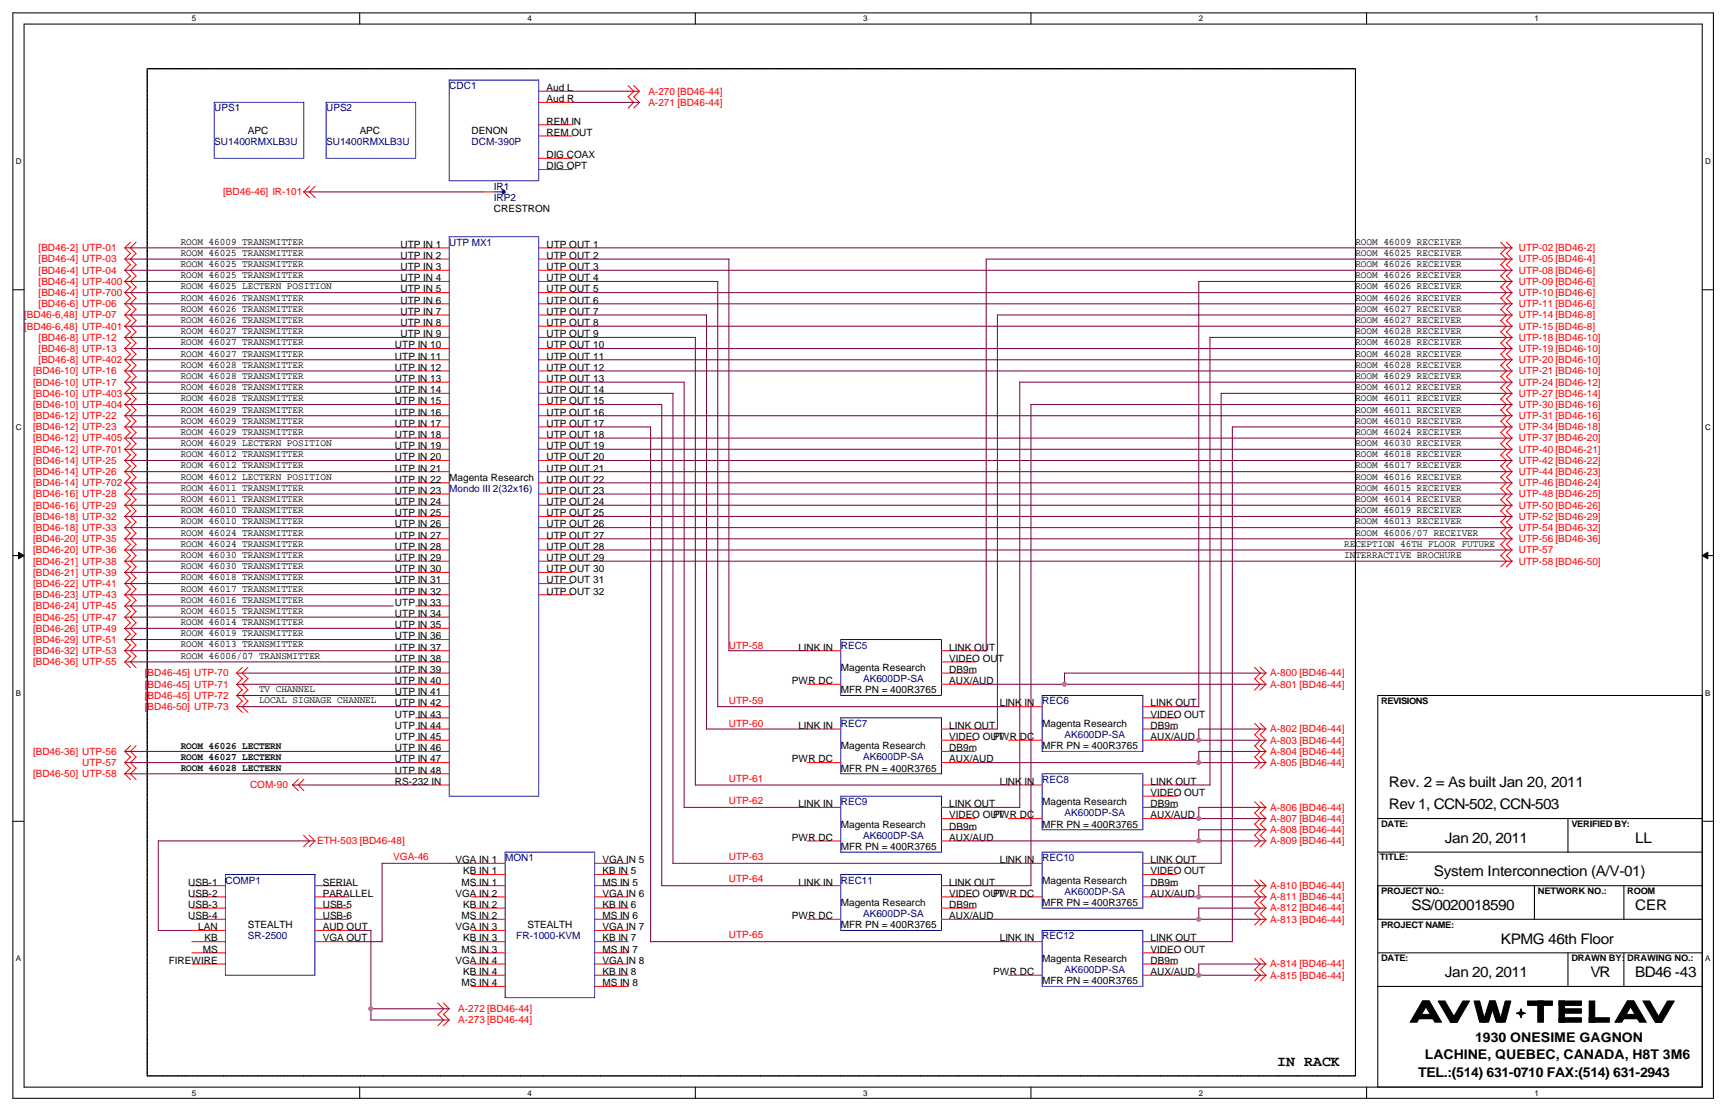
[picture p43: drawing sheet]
<svg xmlns="http://www.w3.org/2000/svg" width="864mm" height="559mm" viewBox="0 0 864 559" stroke-linecap="round" stroke-linejoin="round" font-family="sans-serif">
<defs><g id="words">
<g font-size="7.3">
<text x="694" y="393">Rev. 2 = As built Jan 20, 2011</text>
<text x="694" y="404">Rev 1, CCN-502, CCN-503</text>
<text x="722" y="421">Jan 20, 2011</text>
<text x="817" y="421">LL</text>
<text x="716" y="438">System Interconnection (A/V-01)</text>
<text x="705" y="454">SS/0020018590</text>
<text x="817" y="454">CER</text>
<text x="750" y="471">KPMG 46th Floor</text>
<text x="722" y="488">Jan 20, 2011</text>
<text x="794" y="488">VR</text>
<text x="817" y="488">BD46 -43</text>
<text x="638" y="532">IN RACK</text>
</g>
<g font-size="6.7">
<text x="737" y="520">1930 ONESIME GAGNON</text>
<text x="712" y="529">LACHINE, QUEBEC, CANADA, H8T 3M6</text>
<text x="708" y="538">TEL.:(514) 631-0710 FAX:(514) 631-2943</text>
</g>
<g font-size="5" fill="#000080">
<text x="224" y="44">CDC1</text>
<text x="107" y="56">UPS1</text>
<text x="163" y="56">UPS2</text>
<text x="107" y="72">SU1400RMXLB3U</text>
<text x="163" y="72">SU1400RMXLB3U</text>
<text x="236" y="72">DCM-390P</text>
<text x="247" y="95">IR1</text>
<text x="247" y="100">IRP2</text>
<text x="224" y="123">UTP MX1</text>
<text x="224" y="246">Mondo III 2(32x16)</text>
<text x="420" y="324">REC5</text>
<text x="431" y="341">AK600DP-SA</text>
<text x="521" y="352">REC6</text>
<text x="420" y="363">REC7</text>
<text x="532" y="369">AK600DP-SA</text>
<text x="431" y="380">AK600DP-SA</text>
<text x="521" y="391">REC8</text>
<text x="420" y="402">REC9</text>
<text x="532" y="408">AK600DP-SA</text>
<text x="431" y="419">AK600DP-SA</text>
<text x="252" y="430">MON1</text>
<text x="521" y="430">REC10</text>
<text x="113" y="441">COMP1</text>
<text x="420" y="441">REC11</text>
<text x="532" y="447">AK600DP-SA</text>
<text x="431" y="458">AK600DP-SA</text>
<text x="124" y="469">SR-2500</text>
<text x="258" y="469">FR-1000-KVM</text>
<text x="521" y="469">REC12</text>
<text x="532" y="486">AK600DP-SA</text>
</g>
<g font-size="5">
<text x="273" y="45">Aud L</text>
<text x="273" y="51">Aud R</text>
<text x="273" y="62">REM IN</text>
<text x="124" y="67">APC</text>
<text x="180" y="67">APC</text>
<text x="236" y="67">DENON</text>
<text x="273" y="68">REM OUT</text>
<text x="273" y="79">DIG COAX</text>
<text x="273" y="85">DIG OPT</text>
<text x="247" y="106">CRESTRON</text>
<text x="90" y="122">ROOM 46009 TRANSMITTER</text>
<text x="200" y="124">UTP IN 1</text>
<text x="273" y="124">UTP OUT 1</text>
<text x="677" y="122">ROOM 46009 RECEIVER</text>
<text x="90" y="128">ROOM 46025 TRANSMITTER</text>
<text x="200" y="129">UTP IN 2</text>
<text x="273" y="129">UTP OUT 2</text>
<text x="677" y="128">ROOM 46025 RECEIVER</text>
<text x="90" y="133">ROOM 46025 TRANSMITTER</text>
<text x="200" y="135">UTP IN 3</text>
<text x="273" y="135">UTP OUT 3</text>
<text x="677" y="133">ROOM 46026 RECEIVER</text>
<text x="90" y="139">ROOM 46025 TRANSMITTER</text>
<text x="200" y="140">UTP IN 4</text>
<text x="273" y="140">UTP OUT 4</text>
<text x="677" y="139">ROOM 46026 RECEIVER</text>
<text x="90" y="145">ROOM 46025 LECTERN POSITION</text>
<text x="200" y="146">UTP IN 5</text>
<text x="273" y="146">UTP OUT 5</text>
<text x="677" y="145">ROOM 46026 RECEIVER</text>
<text x="90" y="150">ROOM 46026 TRANSMITTER</text>
<text x="90" y="156">ROOM 46026 TRANSMITTER</text>
<text x="200" y="152">UTP IN 6</text>
<text x="273" y="152">UTP OUT 6</text>
<text x="677" y="150">ROOM 46026 RECEIVER</text>
<text x="677" y="156">ROOM 46027 RECEIVER</text>
<text x="90" y="161">ROOM 46026 TRANSMITTER</text>
<text x="200" y="157">UTP IN 7</text>
<text x="273" y="157">UTP OUT 7</text>
<text x="677" y="161">ROOM 46027 RECEIVER</text>
<text x="90" y="167">ROOM 46027 TRANSMITTER</text>
<text x="200" y="163">UTP IN 8</text>
<text x="273" y="163">UTP OUT 8</text>
<text x="677" y="167">ROOM 46028 RECEIVER</text>
<text x="90" y="172">ROOM 46027 TRANSMITTER</text>
<text x="197" y="174">UTP IN 10</text>
<text x="200" y="168">UTP IN 9</text>
<text x="273" y="168">UTP OUT 9</text>
<text x="273" y="174">UTP OUT 10</text>
<text x="677" y="172">ROOM 46028 RECEIVER</text>
<text x="90" y="178">ROOM 46027 TRANSMITTER</text>
<text x="197" y="180">UTP IN 11</text>
<text x="273" y="180">UTP OUT 11</text>
<text x="677" y="178">ROOM 46028 RECEIVER</text>
<text x="90" y="184">ROOM 46028 TRANSMITTER</text>
<text x="197" y="185">UTP IN 12</text>
<text x="273" y="185">UTP OUT 12</text>
<text x="677" y="184">ROOM 46028 RECEIVER</text>
<text x="90" y="189">ROOM 46028 TRANSMITTER</text>
<text x="197" y="191">UTP IN 13</text>
<text x="273" y="191">UTP OUT 13</text>
<text x="677" y="189">ROOM 46029 RECEIVER</text>
<text x="90" y="195">ROOM 46028 TRANSMITTER</text>
<text x="197" y="196">UTP IN 14</text>
<text x="273" y="196">UTP OUT 14</text>
<text x="677" y="195">ROOM 46012 RECEIVER</text>
<text x="90" y="200">ROOM 46028 TRANSMITTER</text>
<text x="197" y="202">UTP IN 15</text>
<text x="273" y="202">UTP OUT 15</text>
<text x="677" y="200">ROOM 46011 RECEIVER</text>
<text x="90" y="206">ROOM 46029 TRANSMITTER</text>
<text x="197" y="208">UTP IN 16</text>
<text x="273" y="208">UTP OUT 16</text>
<text x="677" y="206">ROOM 46011 RECEIVER</text>
<text x="90" y="212">ROOM 46029 TRANSMITTER</text>
<text x="197" y="213">UTP IN 17</text>
<text x="273" y="213">UTP OUT 17</text>
<text x="677" y="212">ROOM 46010 RECEIVER</text>
<text x="90" y="217">ROOM 46029 TRANSMITTER</text>
<text x="197" y="219">UTP IN 18</text>
<text x="273" y="219">UTP OUT 18</text>
<text x="677" y="217">ROOM 46024 RECEIVER</text>
<text x="90" y="223">ROOM 46029 LECTERN POSITION</text>
<text x="197" y="224">UTP IN 19</text>
<text x="273" y="224">UTP OUT 19</text>
<text x="677" y="223">ROOM 46030 RECEIVER</text>
<text x="90" y="228">ROOM 46012 TRANSMITTER</text>
<text x="90" y="234">ROOM 46012 TRANSMITTER</text>
<text x="197" y="230">UTP IN 20</text>
<text x="273" y="230">UTP OUT 20</text>
<text x="677" y="228">ROOM 46018 RECEIVER</text>
<text x="677" y="234">ROOM 46017 RECEIVER</text>
<text x="90" y="240">ROOM 46012 LECTERN POSITION</text>
<text x="197" y="235">UTP IN 21</text>
<text x="273" y="235">UTP OUT 21</text>
<text x="677" y="240">ROOM 46016 RECEIVER</text>
<text x="90" y="245">ROOM 46011 TRANSMITTER</text>
<text x="197" y="241">UTP IN 22</text>
<text x="224" y="240">Magenta Research</text>
<text x="273" y="241">UTP OUT 22</text>
<text x="677" y="245">ROOM 46015 RECEIVER</text>
<text x="90" y="251">ROOM 46011 TRANSMITTER</text>
<text x="197" y="247">UTP IN 23</text>
<text x="273" y="247">UTP OUT 23</text>
<text x="677" y="251">ROOM 46014 RECEIVER</text>
<text x="90" y="256">ROOM 46010 TRANSMITTER</text>
<text x="197" y="252">UTP IN 24</text>
<text x="197" y="258">UTP IN 25</text>
<text x="273" y="252">UTP OUT 24</text>
<text x="273" y="258">UTP OUT 25</text>
<text x="677" y="256">ROOM 46019 RECEIVER</text>
<text x="90" y="262">ROOM 46010 TRANSMITTER</text>
<text x="197" y="263">UTP IN 26</text>
<text x="273" y="263">UTP OUT 26</text>
<text x="677" y="262">ROOM 46013 RECEIVER</text>
<text x="90" y="267">ROOM 46024 TRANSMITTER</text>
<text x="197" y="269">UTP IN 27</text>
<text x="273" y="269">UTP OUT 27</text>
<text x="677" y="267">ROOM 46006/07 RECEIVER</text>
<text x="90" y="273">ROOM 46024 TRANSMITTER</text>
<text x="197" y="275">UTP IN 28</text>
<text x="273" y="275">UTP OUT 28</text>
<text x="671" y="273">RECEPTION 46TH FLOOR FUTURE</text>
<text x="90" y="279">ROOM 46030 TRANSMITTER</text>
<text x="197" y="280">UTP IN 29</text>
<text x="273" y="280">UTP OUT 29</text>
<text x="671" y="279">INTERRACTIVE BROCHURE</text>
<text x="90" y="284">ROOM 46030 TRANSMITTER</text>
<text x="197" y="286">UTP IN 30</text>
<text x="273" y="286">UTP OUT 30</text>
<text x="90" y="290">ROOM 46018 TRANSMITTER</text>
<text x="197" y="291">UTP IN 31</text>
<text x="273" y="291">UTP OUT 31</text>
<text x="90" y="295">ROOM 46017 TRANSMITTER</text>
<text x="197" y="297">UTP IN 32</text>
<text x="273" y="297">UTP OUT 32</text>
<text x="90" y="301">ROOM 46016 TRANSMITTER</text>
<text x="197" y="303">UTP IN 33</text>
<text x="90" y="307">ROOM 46015 TRANSMITTER</text>
<text x="197" y="308">UTP IN 34</text>
<text x="90" y="312">ROOM 46014 TRANSMITTER</text>
<text x="90" y="318">ROOM 46019 TRANSMITTER</text>
<text x="197" y="314">UTP IN 35</text>
<text x="90" y="323">ROOM 46013 TRANSMITTER</text>
<text x="197" y="319">UTP IN 36</text>
<text x="90" y="329">ROOM 46006/07 TRANSMITTER</text>
<text x="197" y="325">UTP IN 37</text>
<text x="399" y="325">LINK IN</text>
<text x="474" y="325">LINK OUT</text>
<text x="197" y="330">UTP IN 38</text>
<text x="420" y="335">Magenta Research</text>
<text x="474" y="330">VIDEO OUT</text>
<text x="197" y="336">UTP IN 39</text>
<text x="197" y="342">UTP IN 40</text>
<text x="396" y="342">PWR DC</text>
<text x="474" y="336">DB9m</text>
<text x="474" y="342">AUX/AUD</text>
<text x="129" y="346">TV CHANNEL</text>
<text x="197" y="347">UTP IN 41</text>
<text x="420" y="346">MFR PN = 400R3765</text>
<text x="129" y="351">LOCAL SIGNAGE CHANNEL</text>
<text x="197" y="353">UTP IN 42</text>
<text x="499" y="353">LINK</text>
<text x="512" y="353">IN</text>
<text x="575" y="353">LINK OUT</text>
<text x="197" y="358">UTP IN 43</text>
<text x="575" y="358">VIDEO OUT</text>
<text x="197" y="364">UTP IN 44</text>
<text x="399" y="364">LINK IN</text>
<text x="474" y="364">LINK OUT</text>
<text x="521" y="363">Magenta Research</text>
<text x="575" y="364">DB9m</text>
<text x="197" y="370">UTP IN 45</text>
<text x="474" y="370">VIDEO OUT</text>
<text x="496" y="370">PWR</text>
<text x="509" y="370">DC</text>
<text x="575" y="370">AUX/AUD</text>
<text x="90" y="374">ROOM 46026 LECTERN</text>
<text x="197" y="375">UTP IN 46</text>
<text x="420" y="374">Magenta Research</text>
<text x="474" y="375">DB9m</text>
<text x="521" y="374">MFR PN = 400R3765</text>
<text x="90" y="379">ROOM 46027 LECTERN</text>
<text x="197" y="381">UTP IN 47</text>
<text x="396" y="381">PWR DC</text>
<text x="474" y="381">AUX/AUD</text>
<text x="90" y="385">ROOM 46028 LECTERN</text>
<text x="197" y="386">UTP IN 48</text>
<text x="420" y="385">MFR PN = 400R3765</text>
<text x="197" y="392">RS-232 IN</text>
<text x="499" y="392">LINK</text>
<text x="512" y="392">IN</text>
<text x="575" y="392">LINK OUT</text>
<text x="575" y="398">VIDEO OUT</text>
<text x="399" y="403">LINK IN</text>
<text x="474" y="403">LINK OUT</text>
<text x="521" y="402">Magenta Research</text>
<text x="575" y="403">DB9m</text>
<text x="420" y="413">Magenta Research</text>
<text x="474" y="409">VIDEO OUT</text>
<text x="496" y="409">PWR DC</text>
<text x="521" y="413">MFR PN = 400R3765</text>
<text x="575" y="409">AUX/AUD</text>
<text x="396" y="420">PWR DC</text>
<text x="474" y="414">DB9m</text>
<text x="474" y="420">AUX/AUD</text>
<text x="420" y="424">MFR PN = 400R3765</text>
<text x="227" y="431">VGA IN 1</text>
<text x="301" y="431">VGA IN 5</text>
<text x="499" y="431">LINK IN</text>
<text x="575" y="431">LINK OUT</text>
<text x="231" y="437">KB IN 1</text>
<text x="301" y="437">KB IN 5</text>
<text x="575" y="437">VIDEO OUT</text>
<text x="94" y="442">USB-1</text>
<text x="161" y="442">SERIAL</text>
<text x="231" y="442">MS IN 1</text>
<text x="301" y="442">MS IN 5</text>
<text x="399" y="442">LINK IN</text>
<text x="474" y="442">LINK OUT</text>
<text x="521" y="441">Magenta Research</text>
<text x="575" y="442">DB9m</text>
<text x="94" y="448">USB-2</text>
<text x="161" y="448">PARALLEL</text>
<text x="227" y="448">VGA IN 2</text>
<text x="301" y="448">VGA IN 6</text>
<text x="474" y="448">VIDEO OUT</text>
<text x="496" y="448">PWR DC</text>
<text x="575" y="448">AUX/AUD</text>
<text x="94" y="453">USB-3</text>
<text x="161" y="453">USB-5</text>
<text x="231" y="453">KB IN 2</text>
<text x="301" y="453">KB IN 6</text>
<text x="420" y="452">Magenta Research</text>
<text x="474" y="453">DB9m</text>
<text x="521" y="452">MFR PN = 400R3765</text>
<text x="94" y="459">USB-4</text>
<text x="161" y="459">USB-6</text>
<text x="231" y="459">MS IN 2</text>
<text x="301" y="459">MS IN 6</text>
<text x="396" y="459">PWR DC</text>
<text x="474" y="459">AUX/AUD</text>
<text x="99" y="465">LAN</text>
<text x="124" y="464">STEALTH</text>
<text x="161" y="465">AUD OUT</text>
<text x="227" y="465">VGA IN 3</text>
<text x="263" y="464">STEALTH</text>
<text x="301" y="465">VGA IN 7</text>
<text x="420" y="464">MFR PN = 400R3765</text>
<text x="102" y="470">KB</text>
<text x="161" y="470">VGA OUT</text>
<text x="231" y="470">KB IN 3</text>
<text x="301" y="470">KB IN 7</text>
<text x="499" y="470">LINK IN</text>
<text x="575" y="470">LINK OUT</text>
<text x="101" y="476">MS</text>
<text x="231" y="476">MS IN 3</text>
<text x="301" y="476">MS IN 7</text>
<text x="575" y="476">VIDEO OUT</text>
<text x="84" y="481">FIREWIRE</text>
<text x="227" y="481">VGA IN 4</text>
<text x="301" y="481">VGA IN 8</text>
<text x="521" y="480">Magenta Research</text>
<text x="575" y="481">DB9m</text>
<text x="231" y="487">KB IN 4</text>
<text x="301" y="487">KB IN 8</text>
<text x="496" y="487">PWR DC</text>
<text x="521" y="491">MFR PN = 400R3765</text>
<text x="575" y="487">AUX/AUD</text>
<text x="231" y="493">MS IN 4</text>
<text x="301" y="493">MS IN 8</text>
</g>
<g font-size="5" fill="#f00">
<text x="324" y="47">A-270 [BD46-44]</text>
<text x="324" y="53">A-271 [BD46-44]</text>
<text x="112" y="98">[BD46-46] IR-101</text>
<text x="19" y="125">[BD46-2] UTP-01</text>
<text x="759" y="125">UTP-02 [BD46-2]</text>
<text x="19" y="131">[BD46-4] UTP-03</text>
<text x="759" y="131">UTP-05 [BD46-4]</text>
<text x="19" y="137">[BD46-4] UTP-04</text>
<text x="759" y="137">UTP-08 [BD46-6]</text>
<text x="19" y="142">[BD46-4] UTP-400</text>
<text x="759" y="142">UTP-09 [BD46-6]</text>
<text x="19" y="148">[BD46-4] UTP-700</text>
<text x="759" y="148">UTP-10 [BD46-6]</text>
<text x="19" y="153">[BD46-6] UTP-06</text>
<text x="759" y="153">UTP-11 [BD46-6]</text>
<text x="12" y="159">[BD46-6,48] UTP-07</text>
<text x="759" y="159">UTP-14 [BD46-8]</text>
<text x="12" y="165">[BD46-6,48] UTP-401</text>
<text x="759" y="165">UTP-15 [BD46-8]</text>
<text x="19" y="170">[BD46-8] UTP-12</text>
<text x="759" y="170">UTP-18 [BD46-10]</text>
<text x="19" y="176">[BD46-8] UTP-13</text>
<text x="759" y="176">UTP-19 [BD46-10]</text>
<text x="19" y="181">[BD46-8] UTP-402</text>
<text x="759" y="181">UTP-20 [BD46-10]</text>
<text x="17" y="187">[BD46-10] UTP-16</text>
<text x="759" y="187">UTP-21 [BD46-10]</text>
<text x="17" y="193">[BD46-10] UTP-17</text>
<text x="759" y="193">UTP-24 [BD46-12]</text>
<text x="17" y="198">[BD46-10] UTP-403</text>
<text x="17" y="204">[BD46-10] UTP-404</text>
<text x="759" y="198">UTP-27 [BD46-14]</text>
<text x="759" y="204">UTP-30 [BD46-16]</text>
<text x="17" y="209">[BD46-12] UTP-22</text>
<text x="759" y="209">UTP-31 [BD46-16]</text>
<text x="17" y="215">[BD46-12] UTP-23</text>
<text x="759" y="215">UTP-34 [BD46-18]</text>
<text x="17" y="220">[BD46-12] UTP-405</text>
<text x="759" y="220">UTP-37 [BD46-20]</text>
<text x="17" y="226">[BD46-12] UTP-701</text>
<text x="759" y="226">UTP-40 [BD46-21]</text>
<text x="17" y="232">[BD46-14] UTP-25</text>
<text x="759" y="232">UTP-42 [BD46-22]</text>
<text x="17" y="237">[BD46-14] UTP-26</text>
<text x="759" y="237">UTP-44 [BD46-23]</text>
<text x="17" y="243">[BD46-14] UTP-702</text>
<text x="759" y="243">UTP-46 [BD46-24]</text>
<text x="17" y="248">[BD46-16] UTP-28</text>
<text x="759" y="248">UTP-48 [BD46-25]</text>
<text x="17" y="254">[BD46-16] UTP-29</text>
<text x="759" y="254">UTP-50 [BD46-26]</text>
<text x="17" y="260">[BD46-18] UTP-32</text>
<text x="759" y="260">UTP-52 [BD46-29]</text>
<text x="17" y="265">[BD46-18] UTP-33</text>
<text x="759" y="265">UTP-54 [BD46-32]</text>
<text x="17" y="271">[BD46-20] UTP-35</text>
<text x="759" y="271">UTP-56 [BD46-36]</text>
<text x="17" y="276">[BD46-20] UTP-36</text>
<text x="17" y="282">[BD46-21] UTP-38</text>
<text x="759" y="276">UTP-57</text>
<text x="759" y="282">UTP-58 [BD46-50]</text>
<text x="17" y="288">[BD46-21] UTP-39</text>
<text x="17" y="293">[BD46-22] UTP-41</text>
<text x="17" y="299">[BD46-23] UTP-43</text>
<text x="17" y="304">[BD46-24] UTP-45</text>
<text x="17" y="310">[BD46-25] UTP-47</text>
<text x="17" y="315">[BD46-26] UTP-49</text>
<text x="17" y="321">[BD46-29] UTP-51</text>
<text x="364" y="324">UTP-58</text>
<text x="17" y="327">[BD46-32] UTP-53</text>
<text x="17" y="332">[BD46-36] UTP-55</text>
<text x="72" y="338">[BD46-45] UTP-70</text>
<text x="634" y="338">A-800 [BD46-44]</text>
<text x="72" y="343">[BD46-45] UTP-71</text>
<text x="634" y="343">A-801 [BD46-44]</text>
<text x="72" y="349">[BD46-45] UTP-72</text>
<text x="364" y="352">UTP-59</text>
<text x="72" y="355">[BD46-50] UTP-73</text>
<text x="364" y="363">UTP-60</text>
<text x="634" y="366">A-802 [BD46-44]</text>
<text x="634" y="371">A-803 [BD46-44]</text>
<text x="17" y="377">[BD46-36] UTP-56</text>
<text x="634" y="377">A-804 [BD46-44]</text>
<text x="41" y="383">UTP-57</text>
<text x="634" y="383">A-805 [BD46-44]</text>
<text x="17" y="388">[BD46-50] UTP-58</text>
<text x="125" y="394">COM-90</text>
<text x="364" y="390">UTP-61</text>
<text x="364" y="401">UTP-62</text>
<text x="634" y="405">A-806 [BD46-44]</text>
<text x="634" y="410">A-807 [BD46-44]</text>
<text x="634" y="416">A-808 [BD46-44]</text>
<text x="158" y="422">ETH-503 [BD46-48]</text>
<text x="634" y="422">A-809 [BD46-44]</text>
<text x="196" y="429">VGA-46</text>
<text x="364" y="429">UTP-63</text>
<text x="364" y="441">UTP-64</text>
<text x="634" y="444">A-810 [BD46-44]</text>
<text x="634" y="450">A-811 [BD46-44]</text>
<text x="634" y="455">A-812 [BD46-44]</text>
<text x="634" y="461">A-813 [BD46-44]</text>
<text x="364" y="469">UTP-65</text>
<text x="634" y="483">A-814 [BD46-44]</text>
<text x="634" y="489">A-815 [BD46-44]</text>
<text x="229" y="505">A-272 [BD46-44]</text>
<text x="229" y="511">A-273 [BD46-44]</text>
</g>
<g font-size="4.5">
<text x="690" y="351">REVISIONS</text>
<text x="690" y="413">DATE:</text>
<text x="785" y="413">VERIFIED BY:</text>
<text x="689" y="430">TITLE:</text>
<text x="690" y="446">PROJECT NO.:</text>
<text x="768" y="446">NETWORK NO.:</text>
<text x="813" y="446">ROOM</text>
<text x="690" y="463">PROJECT NAME:</text>
<text x="690" y="480">DATE:</text>
<text x="785" y="480">DRAWN BY:</text>
<text x="813" y="480">DRAWING NO.:</text>
</g>
<g font-size="4">
<text x="96" y="11">5</text>
<text x="263" y="11">4</text>
<text x="431" y="11">3</text>
<text x="599" y="11">2</text>
<text x="766" y="11">1</text>
<text x="8" y="82">D</text>
<text x="852" y="82">D</text>
<text x="8" y="215">C</text>
<text x="852" y="215">C</text>
<text x="8" y="347">B</text>
<text x="852" y="347">B</text>
<text x="8" y="480">A</text>
<text x="852" y="480">A</text>
<text x="96" y="547">5</text>
<text x="263" y="547">4</text>
<text x="431" y="547">3</text>
<text x="599" y="547">2</text>
<text x="766" y="547">1</text>
</g>
</g></defs>
<path d="M6 6h850v542h-850zM12 12h838v531h-838z" fill="none" stroke="#000" stroke-width=".51"/>
<g fill="#fff">
<path d="M96 7h2v5h-2z"/>
<path d="M96 543h2v5h-2z"/>
</g>
<path d="M180 6v6M180 543v5" fill="none" stroke="#000" stroke-width=".51"/>
<g fill="#fff">
<path d="M263 7h3v5h-3z"/>
<path d="M263 543h3v5h-3z"/>
</g>
<path d="M347 6v6M347 543v5" fill="none" stroke="#000" stroke-width=".51"/>
<g fill="#fff">
<path d="M431 7h2v5h-2z"/>
<path d="M431 543h2v5h-2z"/>
</g>
<path d="M515 6v6M515 543v5" fill="none" stroke="#000" stroke-width=".51"/>
<g fill="#fff">
<path d="M599 7h2v5h-2z"/>
<path d="M599 543h2v5h-2z"/>
</g>
<path d="M683 6v6M683 543v5" fill="none" stroke="#000" stroke-width=".51"/>
<g fill="#fff">
<path d="M766 7h3v5h-3z"/>
<path d="M766 543h3v5h-3z"/>
<path d="M8 78h3v5h-3z"/>
<path d="M852 78h3v5h-3z"/>
<path d="M8 211h3v4h-3z"/>
<path d="M852 211h3v4h-3z"/>
</g>
<path d="M6 145h6M850 145h6" fill="none" stroke="#000" stroke-width=".51"/>
<g fill="#fff">
<path d="M8 344h2v4h-2z"/>
<path d="M852 344h2v4h-2z"/>
</g>
<path d="M6 277h6M850 277h6" fill="none" stroke="#000" stroke-width=".51"/>
<g fill="#000" stroke="#000" stroke-width=".5">
<path d="M9 276l3 1-3 2z" fill-rule="evenodd"/>
<path d="M850 277l3-1v3z" fill-rule="evenodd"/>
</g>
<g fill="#fff">
<path d="M8 476h2v5h-2z"/>
<path d="M852 476h2v5h-2z"/>
</g>
<g fill="none" stroke="#000" stroke-width=".51">
<path d="M850 347v196h-162v-196h162M6 410h6M688 409h162M783 409v17M850 410h6M688 426h162M688 459h162M688 442h162M766 442v17M811 442v17M688 476h162M783 476v17"/>
<path d="M811 476v17M688 493h162"/>
</g>
<path d="M73 34h604M677 34v503M73 537v-503M677 537h-604" fill="none" stroke="#000" stroke-width=".5" stroke-dasharray=".3 .2 .1 .2"/>
<g fill="#000" stroke="#000" stroke-width=".51">
<path d="M718 500h4l6 10h-4z" fill-rule="evenodd"/>
<path d="M731 500h3l-6 10h-4z" fill-rule="evenodd"/>
<path d="M736 500h3l3 10h-3z" fill-rule="evenodd"/>
<path d="M744 500h3l3 10h-3z" fill-rule="evenodd"/>
<path d="M744 500h3l-4 10h-2z" fill-rule="evenodd"/>
<path d="M752 500h3l-3 10h-3z" fill-rule="evenodd"/>
<path d="M821 500h3l6 10h-3z" fill-rule="evenodd"/>
<path d="M833 500h3l-6 10h-3z" fill-rule="evenodd"/>
<path d="M711 500h3l-6 10h-4z" fill-rule="evenodd"/>
<path d="M708 507h8v2h-8z" fill-rule="evenodd"/>
<path d="M711 500h3l6 10h-3z" fill-rule="evenodd"/>
<path d="M757 506l2-1 1-1v1l2 1-2 1v1l-1-1z" fill-rule="evenodd"/>
<path d="M763 500h12v2h-12z" fill-rule="evenodd"/>
<path d="M768 500h3v10h-3z" fill-rule="evenodd"/>
<path d="M779 508h11v2h-11z" fill-rule="evenodd"/>
<path d="M779 500h2v10h-2z" fill-rule="evenodd"/>
<path d="M779 500h11v2h-11z" fill-rule="evenodd"/>
<path d="M779 504h11v2h-11z" fill-rule="evenodd"/>
<path d="M794 500h3v10h-3z" fill-rule="evenodd"/>
<path d="M794 508h10v2h-10z" fill-rule="evenodd"/>
<path d="M813 500h3l-6 10h-3z" fill-rule="evenodd"/>
<path d="M810 507h8v2h-8z" fill-rule="evenodd"/>
<path d="M813 500h3l6 10h-3z" fill-rule="evenodd"/>
</g>
<g fill="none" stroke="#f00" stroke-width=".51">
<path d="M269 46h17M269 51h17M314 43l3 3-3 2M314 48l3 3-3 3M316 43l3 3-3 2M316 48l3 3-3 3M269 62h17M269 68h17M269 79h17M155 93l-3 3 3 3M157 93l-2 3 2 3M241 96h6"/>
<path d="M269 85h17M65 121l-3 3 3 3M65 126l-3 3 3 3M65 132l-3 3 3 3M65 138l-3 3 3 2M68 121l-3 3 3 3M68 126l-3 3 3 3M68 132l-3 3 3 3M68 138l-3 3 3 2M208 124h16M208 129h16M208 135h16"/>
<path d="M269 124h17M269 129h17M269 135h17M750 121l2 3-2 3M750 126l2 3-2 3M750 138l2 3-2 2M750 132l2 3-2 3M752 121l3 3-3 3M752 126l3 3-3 3M752 138l3 3-3 2M752 132l3 3-3 3M65 149l-3 3 3 3"/>
<path d="M65 154l-3 3 3 3M65 143l-3 3 3 3M68 149l-3 3 3 3M68 154l-3 3 3 3M68 143l-3 3 3 3M208 141h16M208 146h16M208 152h16M208 157h16M269 141h17M269 146h17M269 152h17"/>
<path d="M269 157h17M750 149l2 3-2 3M750 143l2 3-2 3M750 154l2 3-2 3M752 149l3 3-3 3M752 143l3 3-3 3M752 154l3 3-3 3M65 166l-3 2 3 3M65 171l-3 3 3 3M65 160l-3 3 3 3M65 177l-3 3 3 3M68 166l-3 2 3 3"/>
<path d="M68 171l-3 3 3 3M68 160l-3 3 3 3M68 177l-3 3 3 3M208 163h16M208 168h16M208 174h16M208 180h16M269 163h17M269 168h17M269 174h17M269 180h17M750 160l2 3-2 3"/>
<path d="M750 166l2 2-2 3M750 171l2 3-2 3M750 177l2 3-2 3M752 160l3 3-3 3M752 166l3 2-3 3M752 171l3 3-3 3M752 177l3 3-3 3M65 182l-3 3 3 3M65 188l-3 3 3 3M65 199l-3 3 3 3-3 3 3 2-3 3 3 3M65 194l-3 2 3 3M68 182l-3 3 3 3"/>
<path d="M68 188l-3 3 3 3M68 199l-3 3 3 3-3 3 3 2-3 3 3 3M68 194l-3 2 3 3M208 185h16M208 191h16M208 196h16M269 185h17M269 191h17M269 196h17M750 182l2 3-2 3M750 188l2 3-2 3M750 194l2 2-2 3"/>
<path d="M750 199l2 3-2 3 2 3-2 2 2 3-2 3M752 182l3 3-3 3M752 188l3 3-3 3M752 194l3 2-3 3M752 199l3 3-3 3 3 3-3 2 3 3-3 3M65 216l-3 3 3 3M68 216l-3 3 3 3M208 202h16M208 208h16M208 213h16M208 219h16M269 202h17"/>
<path d="M269 208h17M269 213h17M269 219h17M750 216l2 3-2 3M752 216l3 3-3 3M65 233l-3 3 3 2M65 227l-3 3 3 3M65 238l-3 3 3 3M65 221l-3 3 3 3M68 233l-3 3 3 2M68 227l-3 3 3 3M68 238l-3 3 3 3"/>
<path d="M68 221l-3 3 3 3M208 224h16M208 230h16M208 236h16M269 224h17M269 230h17M269 236h17M750 221l2 3-2 3M750 227l2 3-2 3M750 233l2 3-2 2M750 238l2 3-2 3M752 221l3 3-3 3"/>
<path d="M752 227l3 3-3 3M752 233l3 3-3 2M752 238l3 3-3 3M65 244l-3 3 3 3M65 249l-3 3 3 3M65 255l-3 3 3 3M68 244l-3 3 3 3M68 249l-3 3 3 3M68 255l-3 3 3 3M208 241h16M208 247h16M208 252h16"/>
<path d="M208 258h16M269 241h17M269 247h17M269 252h17M269 258h17M750 244l2 3-2 3M750 255l2 3-2 3M750 249l2 3-2 3M752 244l3 3-3 3M752 255l3 3-3 3M752 249l3 3-3 3M65 261l-3 2 3 3"/>
<path d="M65 272l-3 3 3 3M65 266l-3 3 3 3M65 277l-3 3 3 3M68 261l-3 2 3 3M68 272l-3 3 3 3M68 266l-3 3 3 3M68 277l-3 3 3 3M208 263h16M208 269h16M208 275h16M269 263h17M269 269h17"/>
<path d="M269 275h17M750 261l2 2-2 3M750 266l2 3-2 3M750 272l2 3-2 3M750 277l2 3-2 3M752 261l3 2-3 3M752 266l3 3-3 3M752 272l3 3-3 3M752 277l3 3-3 3M65 283l-3 3 3 3M65 289l-3 2 3 3M65 294l-3 3 3 3-3 3 3 2-3 3 3 3"/>
<path d="M68 283l-3 3 3 3M68 289l-3 2 3 3M68 294l-3 3 3 3-3 3 3 2-3 3 3 3M208 280h16M208 286h16M208 291h16M208 297h16M269 280h17M269 286h17M269 291h17M269 297h17M65 311l-3 3 3 3"/>
<path d="M65 316l-3 3 3 3M68 311l-3 3 3 3M68 316l-3 3 3 3M208 303h16M208 308h16M208 314h16M208 319h16M65 322l-3 3 3 3M65 328l-3 3 3 2M68 322l-3 3 3 3M68 328l-3 3 3 2M121 333l-3 3 3 3"/>
<path d="M121 339l-3 3 3 3M124 333l-3 3 3 3M124 339l-3 3 3 3M208 325h16M208 331h16M208 336h16M403 325h17M470 325h17M470 331h17M470 336h17M627 333l2 3-2 3M627 339l2 3-2 3"/>
<path d="M629 333l3 3-3 3M629 339l3 3-3 3M121 344l-3 3 3 3M121 350l-3 3 3 3M124 344l-3 3 3 3M124 350l-3 3 3 3M208 342h16M208 347h16M208 353h16M208 358h16M403 342h17M470 342h17"/>
<path d="M504 353h17M571 353h17M571 358h17M65 372l-3 3 3 3M65 378l-3 3 3 3M68 372l-3 3 3 3M68 378l-3 3 3 3M208 364h16M208 370h16M208 375h16M403 364h17M470 364h17"/>
<path d="M470 370h17M470 375h17M504 370h17M571 364h17M571 370h17M627 361l2 3-2 3M627 367l2 3-2 3M627 378l2 3-2 3M627 372l2 3-2 3M629 361l3 3-3 3M629 367l3 3-3 3M629 378l3 3-3 3"/>
<path d="M629 372l3 3-3 3M65 384l-3 2 3 3M68 384l-3 2 3 3M149 389l-3 3 3 3M152 389l-3 3 3 3M208 392h16M208 381h16M208 386h16M403 381h17M470 381h17M504 392h17M571 392h17"/>
<path d="M571 398h17M152 417l3 3-3 3M154 417l3 3-3 3M403 403h17M403 420h17M470 403h17M470 409h17M470 414h17M470 420h17M504 409h17M571 403h17M571 409h17"/>
<path d="M627 400l2 3-2 3M627 406l2 3-2 3M627 411l2 3-2 3M627 417l2 3-2 3M629 400l3 3-3 3M629 406l3 3-3 3M629 411l3 3-3 3M629 417l3 3-3 3M236 437h16M236 431h16M297 437h17M297 431h17"/>
<path d="M504 431h17M571 437h17M571 431h17M627 439l2 3-2 3M629 439l3 3-3 3M96 448h17M96 453h17M96 442h17M96 459h17M157 448h17M157 453h17M157 442h17"/>
<path d="M157 459h17M236 448h16M236 453h16M236 442h16M236 459h16M297 448h17M297 453h17M297 442h17M297 459h17M403 442h17M403 459h17M470 448h17"/>
<path d="M470 453h17M470 442h17M470 459h17M504 448h17M571 448h17M571 442h17M627 445l2 3-2 3M627 451l2 2-2 3M627 456l2 3-2 3M629 445l3 3-3 3M629 451l3 2-3 3M629 456l3 3-3 3"/>
<path d="M96 476h17M96 470h17M96 465h17M157 470h17M157 465h17M236 476h16M236 470h16M236 465h16M297 476h17M297 470h17M297 465h17M504 470h17"/>
<path d="M571 476h17M571 470h17M627 479l2 2-2 3 2 3-2 3M629 479l3 2-3 3 3 3-3 3M96 481h17M236 481h16M236 487h16M236 493h16M297 481h17M297 487h17M297 493h17M504 487h17"/>
<path d="M571 481h17M571 487h17M219 501l3 3-3 3M219 506l3 3-3 3M221 501l3 3-3 3M221 506l3 3-3 3"/>
</g>
<g fill="none" stroke="#00f" stroke-width=".51">
<path d="M224 40h45v50h-45zM107 51h45v28h-45zM163 51h45v28h-45zM247 96h5M224 118h45v280h-45zM420 319h50v28h-50zM420 358h50v28h-50zM521 347h50v28h-50zM420 398h50v28h-50zM521 386h50v28h-50zM113 437h44v50h-44zM252 426h45v72h-45z"/>
<path d="M420 437h50v28h-50zM521 426h50v27h-50zM521 465h50v28h-50z"/>
</g>
<circle cx="251" cy="96" r=".9" fill="#00f" stroke="#00f" stroke-width=".51"/>
<g fill="none" stroke="#800040" stroke-width=".51">
<path d="M286 46h33M286 51h33M152 96h89M62 124h146M62 135h146M62 129h146M286 124h469M286 135h469M286 129h78M364 129v196h39M755 129h-262v196h-6M62 146h146"/>
<path d="M62 141h146M62 152h146M62 157h146M286 152h469M286 157h67M286 146h469M286 141h73M353 157v207M358 141v212M498 157h257M498 157v207h-11M755 141h-156v212"/>
<path d="M62 168h146M62 174h146M62 163h146M62 180h146M286 168h61v224h157M286 174h469M286 163h469M286 180h469M755 168h-151v224h-16M62 185h146M62 191h146M62 196h146"/>
<path d="M286 185h469M286 191h56v212h61M286 196h50v235h168M755 191h-246v212h-22M755 196h-145v235h-22M62 208h146M62 213h146M62 219h146M62 202h146M286 213h39v257M286 202h45v240h72M286 208h469"/>
<path d="M286 219h469M755 213h-139v257h-28M755 202h-240v240h-28M62 224h146M62 230h146M62 236h146M286 230h469M286 236h469M286 224h469M62 241h146M62 252h146M62 247h146"/>
<path d="M62 258h146M286 252h469M286 247h469M286 258h469M286 241h469M62 263h146M62 269h146M62 275h146M286 263h469M286 269h469M286 275h469M62 286h146"/>
<path d="M62 280h146M62 291h146M62 297h146M286 280h469M62 303h135M62 308h146M62 314h146M62 319h146M62 325h146M62 331h146M118 336h90M632 336h-100v6"/>
<path d="M118 342h90M118 353h90M118 347h90M358 353h146M487 342h145M588 353h11M62 375h146M353 364h50M588 370h44M632 364h-33v6M632 375h-33v6M62 381h146"/>
<path d="M62 386h146M146 392h62M487 381h145M79 420v45h17M79 420h78M487 420h145M588 409h44M632 403h-33v6M632 414h-33v6M236 431h-45v39M487 459h145M588 448h44"/>
<path d="M632 442h-33v6M632 453h-33v6M174 470h17M174 465h11M185 465v44h39M325 470h179M588 487h44M632 481h-33v6M185 504h39"/>
</g>
<g fill="#f0f" stroke="#f0f" stroke-width=".51">
<circle cx="185" cy="504" r="1.1"/>
<circle cx="599" cy="370" r="1.1"/>
<circle cx="599" cy="409" r="1.1"/>
<circle cx="599" cy="459" r="1.1"/>
<circle cx="599" cy="448" r="1.1"/>
<circle cx="599" cy="487" r="1.1"/>
<circle cx="532" cy="342" r="1.1"/>
<circle cx="599" cy="381" r="1.1"/>
<circle cx="599" cy="420" r="1.1"/>
</g>
<use href="#words"/>
</svg>
